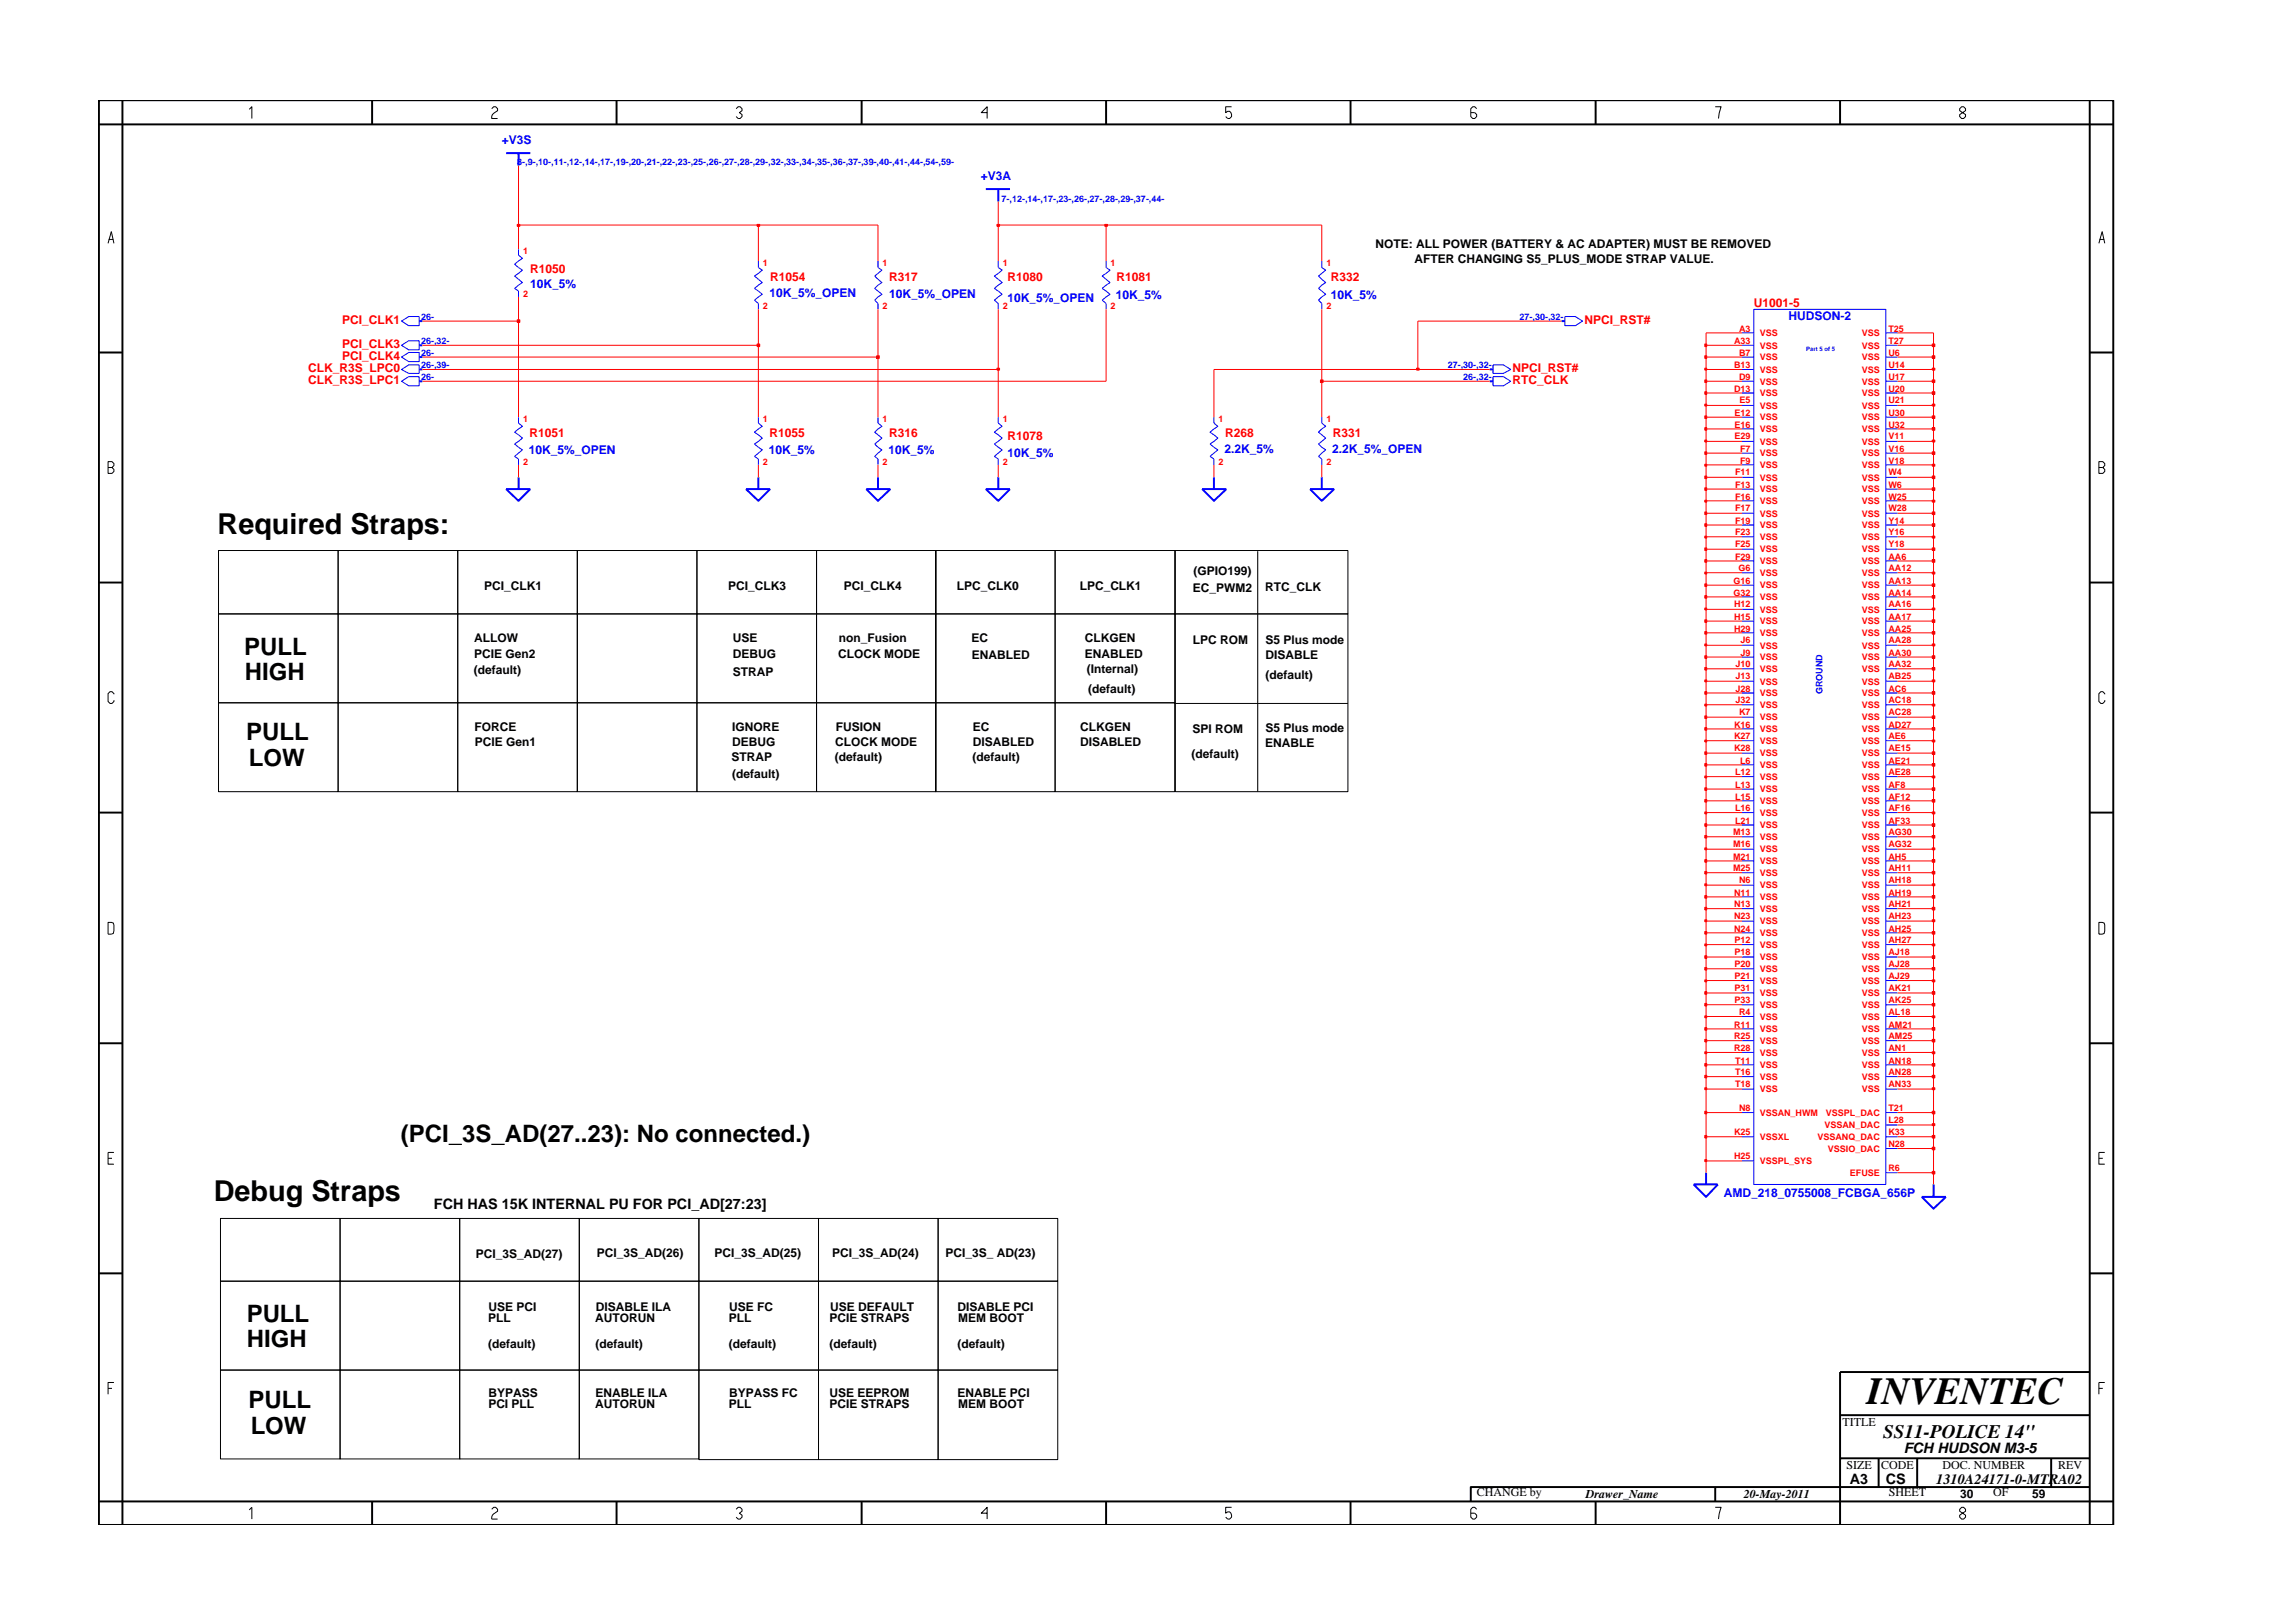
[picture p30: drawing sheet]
<svg xmlns="http://www.w3.org/2000/svg" width="297mm" height="210mm" viewBox="0 0 297 210" stroke-linecap="round" stroke-linejoin="round" font-family="sans-serif">
<defs><g id="words">
<text font-size="5" x="241.8" y="181.9">INVENTEC</text>
<g font-size="3.7">
<text x="28.2" y="69.1">Required Straps:</text>
<text x="27.7" y="155.7">Debug Straps</text>
</g>
<g font-size="3.1">
<text x="31.6" y="84.8">PULL</text>
<text x="31.7" y="88">HIGH</text>
<text x="31.9" y="95.8">PULL</text>
<text x="32.2" y="99.2">LOW</text>
<text x="51.9" y="147.9">(PCI_3S_AD(27..23): No connected.)</text>
<text x="32" y="171.3">PULL</text>
<text x="32" y="174.6">HIGH</text>
<text x="32.2" y="182.3">PULL</text>
<text x="32.5" y="185.7">LOW</text>
</g>
<text font-size="2.5" x="244" y="186.3">SS11-POLICE 14&quot;</text>
<g font-size="1.9">
<text x="56.2" y="156.7">FCH HAS 15K INTERNAL PU FOR PCI_AD[27:23]</text>
<text x="246.6" y="188.2">FCH HUDSON M3-5</text>
<text x="239.6" y="192.2">A3</text>
<text x="244.3" y="192.3">CS</text>
<text x="250.8" y="192.2">1310A24171-0-MTRA02</text>
</g>
<g font-size="1.6" fill="#00f">
<text x="65" y="18.7">+V3S</text>
<text x="127.1" y="23.4">+V3A</text>
<text x="68.7" y="37.3">10K_5%</text>
<text x="99.7" y="38.5">10K_5%_OPEN</text>
<text x="115.2" y="38.6">10K_5%_OPEN</text>
<text x="130.5" y="39.1">10K_5%_OPEN</text>
<text x="144.6" y="38.7">10K_5%</text>
<text x="172.4" y="38.7">10K_5%</text>
<text x="231.7" y="41.4">HUDSON-2</text>
<text x="68.5" y="58.9">10K_5%_OPEN</text>
<text x="99.6" y="58.9">10K_5%</text>
<text x="115.1" y="58.9">10K_5%</text>
<text x="130.5" y="59.2">10K_5%</text>
<text x="158.6" y="58.7">2.2K_5%</text>
<text x="172.6" y="58.7">2.2K_5%_OPEN</text>
<text x="223.3" y="155.1">AMD_218_0755008_FCBGA_656P</text>
</g>
<g font-size="1.6" fill="#f00">
<text x="68.7" y="35.3">R1050</text>
<text x="44.3" y="42">PCI_CLK1</text>
<text x="99.8" y="36.4">R1054</text>
<text x="115.2" y="36.4">R317</text>
<text x="130.5" y="36.4">R1080</text>
<text x="144.6" y="36.4">R1081</text>
<text x="172.4" y="36.4">R332</text>
<text x="205.3" y="42">NPCI_RST#</text>
<text x="227.2" y="39.8">U1001-5</text>
<text x="44.3" y="46.7">PCI_CLK4</text>
<text x="44.3" y="45.1">PCI_CLK3</text>
<text x="39.9" y="48.2">CLK_R3S_LPC0</text>
<text x="39.9" y="49.8">CLK_R3S_LPC1</text>
<text x="195.9" y="48.2">NPCI_RST#</text>
<text x="195.9" y="49.8">RTC_CLK</text>
<text x="68.6" y="56.7">R1051</text>
<text x="99.7" y="56.7">R1055</text>
<text x="115.2" y="56.7">R316</text>
<text x="130.5" y="57">R1078</text>
<text x="158.7" y="56.7">R268</text>
<text x="172.7" y="56.7">R331</text>
</g>
<g font-size="1.6">
<text x="178.2" y="32.1">NOTE: ALL POWER (BATTERY &amp; AC ADAPTER) MUST BE REMOVED</text>
<text x="183.3" y="34">AFTER CHANGING S5_PLUS_MODE STRAP VALUE.</text>
<text x="62.7" y="76.5">PCI_CLK1</text>
<text x="94.3" y="76.5">PCI_CLK3</text>
<text x="109.3" y="76.5">PCI_CLK4</text>
<text x="123.9" y="76.5">LPC_CLK0</text>
<text x="139.9" y="76.5">LPC_CLK1</text>
<text x="154.5" y="76.7">EC_PWM2</text>
<text x="154.6" y="74.5">(GPIO199)</text>
<text x="163.9" y="76.6">RTC_CLK</text>
<text x="61.4" y="83.2">ALLOW</text>
<text x="95" y="83.2">USE</text>
<text x="108.7" y="83.2">non_Fusion</text>
<text x="125.9" y="83.2">EC</text>
<text x="140.5" y="83.2">CLKGEN</text>
<text x="154.5" y="83.5">LPC ROM</text>
<text x="163.9" y="83.4">S5 Plus mode</text>
<text x="61.4" y="87.4">(default)</text>
<text x="61.4" y="85.3">PCIE Gen2</text>
<text x="94.9" y="85.3">DEBUG</text>
<text x="94.9" y="87.5">STRAP</text>
<text x="108.6" y="85.3">CLOCK MODE</text>
<text x="125.9" y="85.3">ENABLED</text>
<text x="140.5" y="85.3">ENABLED</text>
<text x="140.8" y="87.1">(Internal)</text>
<text x="141" y="89.7">(default)</text>
<text x="163.9" y="85.4">DISABLE</text>
<text x="163.9" y="88">(default)</text>
<text x="61.5" y="94.7">FORCE</text>
<text x="94.8" y="94.7">IGNORE</text>
<text x="108.3" y="94.7">FUSION</text>
<text x="126" y="94.7">EC</text>
<text x="139.9" y="94.7">CLKGEN</text>
<text x="154.5" y="95">SPI ROM</text>
<text x="163.9" y="94.8">S5 Plus mode</text>
<text x="61.5" y="96.6">PCIE Gen1</text>
<text x="94.8" y="98.6">STRAP</text>
<text x="94.8" y="100.8">(default)</text>
<text x="94.8" y="96.6">DEBUG</text>
<text x="108.1" y="98.6">(default)</text>
<text x="108.2" y="96.6">CLOCK MODE</text>
<text x="126" y="98.6">(default)</text>
<text x="126" y="96.6">DISABLED</text>
<text x="139.9" y="96.6">DISABLED</text>
<text x="154.4" y="98.2">(default)</text>
<text x="163.9" y="96.8">ENABLE</text>
<text x="61.6" y="163">PCI_3S_AD(27)</text>
<text x="77.3" y="162.9">PCI_3S_AD(26)</text>
<text x="92.5" y="162.9">PCI_3S_AD(25)</text>
<text x="107.8" y="162.9">PCI_3S_AD(24)</text>
<text x="122.5" y="162.9">PCI_3S_ AD(23)</text>
<text x="63.2" y="171.3">PLL</text>
<text x="63.3" y="169.8">USE PCI</text>
<text x="77.1" y="171.3">AUTORUN</text>
<text x="77.2" y="169.8">DISABLE ILA</text>
<text x="94.4" y="171.3">PLL</text>
<text x="94.5" y="169.8">USE FC</text>
<text x="107.5" y="171.3">PCIE STRAPS</text>
<text x="107.5" y="169.8">USE DEFAULT</text>
<text x="124.1" y="169.8">DISABLE PCI</text>
<text x="124.1" y="171.3">MEM BOOT</text>
<text x="63.3" y="174.7">(default)</text>
<text x="77.1" y="174.7">(default)</text>
<text x="94.4" y="174.7">(default)</text>
<text x="107.5" y="174.7">(default)</text>
<text x="124" y="174.7">(default)</text>
<text x="63.3" y="182.4">PCI PLL</text>
<text x="63.3" y="180.9">BYPASS</text>
<text x="77.1" y="182.4">AUTORUN</text>
<text x="77.2" y="180.9">ENABLE ILA</text>
<text x="94.4" y="182.4">PLL</text>
<text x="94.5" y="180.9">BYPASS FC</text>
<text x="107.5" y="180.9">USE EEPROM</text>
<text x="107.5" y="182.4">PCIE STRAPS</text>
<text x="124" y="180.9">ENABLE PCI</text>
<text x="124.1" y="182.4">MEM BOOT</text>
<text x="238.7" y="184.8">TITLE</text>
<text x="239.2" y="190.4">SIZE</text>
<text x="243.7" y="190.4">CODE</text>
<text x="251.6" y="190.4">DOC. NUMBER</text>
<text x="266.6" y="190.4">REV</text>
<text x="191.3" y="193.8">CHANGE by</text>
<text x="205.4" y="194.1">Drawer_Name</text>
<text x="225.9" y="194.1">20-May-2011</text>
<text x="244.7" y="193.8">SHEET</text>
<text x="253.9" y="194.1">30</text>
<text x="258.2" y="193.8">OF</text>
<text x="263.3" y="194.1">59</text>
</g>
<g font-size="1.2" fill="#00f">
<text x="67" y="21.4">8-,9-,10-,11-,12-,14-,17-,19-,20-,21-,22-,23-,25-,26-,27-,28-,29-,32-,33-,34-,35-,36-,37-,39-,40-,41-,44-,54-,59-</text>
<text x="129.7" y="26.2">7-,12-,14-,17-,23-,26-,27-,28-,29-,37-,44-</text>
<text x="54.6" y="41.4">26-</text>
<text x="196.9" y="41.4">27-,30-,32-</text>
<text x="54.6" y="44.6">26-,32-</text>
<text x="54.6" y="46.1">26-</text>
<text x="54.6" y="47.6">26-,39-</text>
<text x="187.5" y="47.6">27-,30-,32-</text>
<text x="54.6" y="49.2">26-</text>
<text x="189.5" y="49.2">26-,32-</text>
<text x="236.1" y="89.9" transform="rotate(-90 236.1 89.9)">GROUND</text>
</g>
<g font-size="1.2" fill="#f00">
<text x="67.8" y="33">1</text>
<text x="98.8" y="34.5">1</text>
<text x="114.3" y="34.5">1</text>
<text x="129.9" y="34.5">1</text>
<text x="143.9" y="34.5">1</text>
<text x="171.8" y="34.5">1</text>
<text x="67.8" y="38.5">2</text>
<text x="98.8" y="40.1">2</text>
<text x="114.3" y="40.1">2</text>
<text x="129.9" y="40.1">2</text>
<text x="143.9" y="40.1">2</text>
<text x="171.8" y="40.1">2</text>
<text x="224.6" y="44.6">A33</text>
<text x="224.6" y="47.6">B13</text>
<text x="225.3" y="43">A3</text>
<text x="225.3" y="46.1">B7</text>
<text x="228" y="43.5">VSS</text>
<text x="228" y="45.2">VSS</text>
<text x="228" y="46.7">VSS</text>
<text x="241.2" y="46.7">VSS</text>
<text x="241.2" y="43.5">VSS</text>
<text x="241.2" y="45.2">VSS</text>
<text x="244.6" y="46.1">U6</text>
<text x="244.6" y="43">T25</text>
<text x="244.6" y="44.6">T27</text>
<text x="244.6" y="47.6">U14</text>
<text x="224.6" y="50.7">D13</text>
<text x="224.7" y="53.9">E12</text>
<text x="225.3" y="49.2">D9</text>
<text x="225.3" y="52.3">E5</text>
<text x="228" y="51.3">VSS</text>
<text x="228" y="49.8">VSS</text>
<text x="228" y="52.9">VSS</text>
<text x="228" y="48.3">VSS</text>
<text x="241.2" y="49.8">VSS</text>
<text x="241.2" y="51.3">VSS</text>
<text x="241.2" y="52.9">VSS</text>
<text x="241.2" y="48.3">VSS</text>
<text x="244.6" y="50.7">U20</text>
<text x="244.6" y="52.3">U21</text>
<text x="244.6" y="53.9">U30</text>
<text x="244.6" y="49.2">U17</text>
<text x="67.8" y="54.7">1</text>
<text x="98.8" y="54.7">1</text>
<text x="114.3" y="54.7">1</text>
<text x="129.9" y="54.7">1</text>
<text x="157.8" y="54.7">1</text>
<text x="171.8" y="54.7">1</text>
<text x="224.7" y="55.4">E16</text>
<text x="224.7" y="56.9">E29</text>
<text x="225.4" y="58.5">F7</text>
<text x="228" y="59.1">VSS</text>
<text x="228" y="54.5">VSS</text>
<text x="228" y="56">VSS</text>
<text x="228" y="57.6">VSS</text>
<text x="241.2" y="54.5">VSS</text>
<text x="241.2" y="56">VSS</text>
<text x="241.2" y="57.6">VSS</text>
<text x="241.2" y="59.1">VSS</text>
<text x="244.6" y="55.4">U32</text>
<text x="244.6" y="56.9">V11</text>
<text x="244.6" y="58.5">V16</text>
<text x="67.8" y="60.2">2</text>
<text x="98.8" y="60.2">2</text>
<text x="114.3" y="60.2">2</text>
<text x="129.9" y="60.2">2</text>
<text x="157.8" y="60.2">2</text>
<text x="171.8" y="60.2">2</text>
<text x="224.8" y="61.6">F11</text>
<text x="224.8" y="63.2">F13</text>
<text x="224.8" y="64.7">F16</text>
<text x="225.4" y="60.1">F9</text>
<text x="228" y="62.3">VSS</text>
<text x="228" y="63.8">VSS</text>
<text x="228" y="60.7">VSS</text>
<text x="228" y="65.3">VSS</text>
<text x="241.2" y="63.8">VSS</text>
<text x="241.2" y="65.3">VSS</text>
<text x="241.2" y="62.3">VSS</text>
<text x="241.2" y="60.7">VSS</text>
<text x="244.6" y="63.2">W6</text>
<text x="244.6" y="64.7">W25</text>
<text x="244.6" y="61.6">W4</text>
<text x="244.6" y="60.1">V18</text>
<text x="224.8" y="66.2">F17</text>
<text x="224.8" y="67.8">F19</text>
<text x="224.8" y="69.4">F23</text>
<text x="224.8" y="70.9">F25</text>
<text x="228" y="66.9">VSS</text>
<text x="228" y="68.4">VSS</text>
<text x="228" y="70">VSS</text>
<text x="228" y="71.6">VSS</text>
<text x="241.2" y="68.4">VSS</text>
<text x="241.2" y="70">VSS</text>
<text x="241.2" y="71.6">VSS</text>
<text x="241.2" y="66.9">VSS</text>
<text x="244.6" y="67.8">Y14</text>
<text x="244.6" y="69.4">Y16</text>
<text x="244.6" y="70.9">Y18</text>
<text x="244.6" y="66.2">W28</text>
<text x="224.6" y="75.6">G16</text>
<text x="224.6" y="77.2">G32</text>
<text x="224.8" y="72.5">F29</text>
<text x="225.2" y="74">G6</text>
<text x="228" y="76.2">VSS</text>
<text x="228" y="77.8">VSS</text>
<text x="228" y="74.6">VSS</text>
<text x="228" y="73.1">VSS</text>
<text x="241.2" y="73.1">VSS</text>
<text x="241.2" y="74.6">VSS</text>
<text x="241.2" y="76.2">VSS</text>
<text x="241.2" y="77.8">VSS</text>
<text x="244.6" y="72.5">AA6</text>
<text x="244.6" y="74">AA12</text>
<text x="244.6" y="75.6">AA13</text>
<text x="244.6" y="77.2">AA14</text>
<text x="224.6" y="78.7">H12</text>
<text x="224.6" y="80.3">H15</text>
<text x="224.6" y="81.8">H29</text>
<text x="225.5" y="83.3">J6</text>
<text x="228" y="79.4">VSS</text>
<text x="228" y="80.9">VSS</text>
<text x="228" y="82.4">VSS</text>
<text x="241.2" y="79.4">VSS</text>
<text x="241.2" y="80.9">VSS</text>
<text x="241.2" y="82.4">VSS</text>
<text x="244.6" y="78.7">AA16</text>
<text x="244.6" y="80.3">AA17</text>
<text x="244.6" y="81.8">AA25</text>
<text x="244.6" y="83.3">AA28</text>
<text x="224.8" y="89.6">J28</text>
<text x="224.8" y="86.5">J10</text>
<text x="224.8" y="88">J13</text>
<text x="225.5" y="84.9">J9</text>
<text x="228" y="84">VSS</text>
<text x="228" y="85.5">VSS</text>
<text x="228" y="87.1">VSS</text>
<text x="228" y="88.7">VSS</text>
<text x="241.2" y="85.5">VSS</text>
<text x="241.2" y="87.1">VSS</text>
<text x="241.2" y="88.7">VSS</text>
<text x="241.2" y="84">VSS</text>
<text x="244.6" y="84.9">AA30</text>
<text x="244.6" y="86.5">AA32</text>
<text x="244.6" y="88">AB25</text>
<text x="244.6" y="89.6">AC6</text>
<text x="224.6" y="94.3">K16</text>
<text x="224.6" y="95.8">K27</text>
<text x="224.8" y="91.1">J32</text>
<text x="225.3" y="92.7">K7</text>
<text x="228" y="90.2">VSS</text>
<text x="228" y="91.7">VSS</text>
<text x="228" y="94.9">VSS</text>
<text x="228" y="93.3">VSS</text>
<text x="241.2" y="91.7">VSS</text>
<text x="241.2" y="93.3">VSS</text>
<text x="241.2" y="90.2">VSS</text>
<text x="241.2" y="94.9">VSS</text>
<text x="244.6" y="95.8">AE6</text>
<text x="244.6" y="91.1">AC18</text>
<text x="244.6" y="92.7">AC28</text>
<text x="244.6" y="94.3">AD27</text>
<text x="224.6" y="97.3">K28</text>
<text x="224.8" y="100.4">L12</text>
<text x="225.4" y="98.9">L6</text>
<text x="228" y="101">VSS</text>
<text x="228" y="99.5">VSS</text>
<text x="228" y="96.4">VSS</text>
<text x="228" y="98">VSS</text>
<text x="241.2" y="98">VSS</text>
<text x="241.2" y="99.5">VSS</text>
<text x="241.2" y="101">VSS</text>
<text x="241.2" y="96.4">VSS</text>
<text x="244.6" y="97.3">AE15</text>
<text x="244.6" y="98.9">AE21</text>
<text x="244.6" y="100.4">AE28</text>
<text x="224.8" y="102.1">L13</text>
<text x="224.8" y="103.6">L15</text>
<text x="224.8" y="105.1">L16</text>
<text x="224.8" y="106.7">L21</text>
<text x="228" y="102.6">VSS</text>
<text x="228" y="104.2">VSS</text>
<text x="228" y="105.7">VSS</text>
<text x="228" y="107.3">VSS</text>
<text x="241.2" y="104.2">VSS</text>
<text x="241.2" y="105.7">VSS</text>
<text x="241.2" y="107.3">VSS</text>
<text x="241.2" y="102.6">VSS</text>
<text x="244.6" y="103.6">AF12</text>
<text x="244.6" y="105.1">AF16</text>
<text x="244.6" y="106.7">AF33</text>
<text x="244.6" y="102.1">AF8</text>
<text x="224.5" y="111.4">M21</text>
<text x="224.5" y="112.9">M25</text>
<text x="224.5" y="108.2">M13</text>
<text x="224.5" y="109.8">M16</text>
<text x="228" y="110.4">VSS</text>
<text x="228" y="112">VSS</text>
<text x="228" y="113.5">VSS</text>
<text x="228" y="108.8">VSS</text>
<text x="241.2" y="112">VSS</text>
<text x="241.2" y="108.8">VSS</text>
<text x="241.2" y="110.4">VSS</text>
<text x="241.2" y="113.5">VSS</text>
<text x="244.6" y="111.4">AH5</text>
<text x="244.6" y="108.2">AG30</text>
<text x="244.6" y="109.8">AG32</text>
<text x="244.6" y="112.9">AH11</text>
<text x="224.6" y="116">N11</text>
<text x="224.6" y="117.5">N13</text>
<text x="224.6" y="119.1">N23</text>
<text x="225.3" y="114.4">N6</text>
<text x="228" y="116.6">VSS</text>
<text x="228" y="118.1">VSS</text>
<text x="228" y="119.7">VSS</text>
<text x="228" y="115.1">VSS</text>
<text x="241.2" y="115.1">VSS</text>
<text x="241.2" y="116.6">VSS</text>
<text x="241.2" y="118.1">VSS</text>
<text x="241.2" y="119.7">VSS</text>
<text x="244.6" y="114.4">AH18</text>
<text x="244.6" y="116">AH19</text>
<text x="244.6" y="117.5">AH21</text>
<text x="244.6" y="119.1">AH23</text>
<text x="224.6" y="120.7">N24</text>
<text x="224.7" y="123.7">P18</text>
<text x="224.7" y="125.3">P20</text>
<text x="224.7" y="122.2">P12</text>
<text x="228" y="121.3">VSS</text>
<text x="228" y="122.8">VSS</text>
<text x="228" y="124.4">VSS</text>
<text x="228" y="125.9">VSS</text>
<text x="241.2" y="124.4">VSS</text>
<text x="241.2" y="125.9">VSS</text>
<text x="241.2" y="121.3">VSS</text>
<text x="241.2" y="122.8">VSS</text>
<text x="244.6" y="123.7">AJ18</text>
<text x="244.6" y="125.3">AJ28</text>
<text x="244.6" y="120.7">AH25</text>
<text x="244.6" y="122.2">AH27</text>
<text x="224.7" y="126.9">P21</text>
<text x="224.7" y="128.4">P31</text>
<text x="224.7" y="130">P33</text>
<text x="225.3" y="131.5">R4</text>
<text x="228" y="127.5">VSS</text>
<text x="228" y="129.1">VSS</text>
<text x="228" y="130.6">VSS</text>
<text x="241.2" y="127.5">VSS</text>
<text x="241.2" y="129.1">VSS</text>
<text x="241.2" y="130.6">VSS</text>
<text x="244.6" y="126.9">AJ29</text>
<text x="244.6" y="128.4">AK21</text>
<text x="244.6" y="130">AK25</text>
<text x="244.6" y="131.5">AL18</text>
<text x="224.6" y="133.1">R11</text>
<text x="224.6" y="134.6">R25</text>
<text x="224.6" y="136.2">R28</text>
<text x="224.8" y="137.8">T11</text>
<text x="228" y="136.8">VSS</text>
<text x="228" y="132.1">VSS</text>
<text x="228" y="133.7">VSS</text>
<text x="228" y="135.2">VSS</text>
<text x="241.2" y="132.1">VSS</text>
<text x="241.2" y="133.7">VSS</text>
<text x="241.2" y="135.2">VSS</text>
<text x="241.2" y="136.8">VSS</text>
<text x="244.6" y="133.1">AM21</text>
<text x="244.6" y="134.6">AM25</text>
<text x="244.6" y="136.2">AN1</text>
<text x="244.6" y="137.8">AN18</text>
<text x="224.8" y="139.3">T16</text>
<text x="224.8" y="140.8">T18</text>
<text x="225.3" y="144">N8</text>
<text x="228" y="138.4">VSS</text>
<text x="228" y="139.9">VSS</text>
<text x="228" y="141.5">VSS</text>
<text x="241.2" y="138.4">VSS</text>
<text x="241.2" y="139.9">VSS</text>
<text x="241.2" y="141.5">VSS</text>
<text x="244.6" y="144">T21</text>
<text x="244.6" y="139.3">AN28</text>
<text x="244.6" y="140.8">AN33</text>
<text x="224.6" y="147.1">K25</text>
<text x="228" y="147.7">VSSXL</text>
<text x="228" y="144.6">VSSAN_HWM</text>
<text x="235.4" y="147.7">VSSANQ_DAC</text>
<text x="236.3" y="146.2">VSSAN_DAC</text>
<text x="236.5" y="144.6">VSSPL_DAC</text>
<text x="236.8" y="149.2">VSSIO_DAC</text>
<text x="244.6" y="148.6">N28</text>
<text x="244.6" y="147.1">K33</text>
<text x="244.6" y="145.5">L28</text>
<text x="224.6" y="150.1">H25</text>
<text x="228" y="150.8">VSSPL_SYS</text>
<text x="239.6" y="152.3">EFUSE</text>
<text x="244.6" y="151.8">R6</text>
</g>
<text font-size=".8" fill="#00f" x="234" y="45.5">Part 5 of 5</text>
</g></defs>
<g fill="none" stroke="#00f" stroke-width=".25">
<path d="M65.6 19.8h3.1M67.2 19.8v1.6M127.7 24.5h3.1M129.3 24.5v1.6M54.3 46.3h.4M54.3 41.6h.4M54.3 49.4h.4M54.3 47.9h.4M54.3 44.7h.4M193 49.4h.4M193 47.9h.4M202.3 41.6h.4"/>
<path d="M65.6 63.4h3.1l-1.5 1.5zM67.2 61.8v1.6M96.6 63.4h3.2l-1.6 1.5zM98.2 61.8v1.6M112.2 63.4h3.1l-1.6 1.5zM113.7 61.8v1.6M127.7 63.4h3.1l-1.5 1.5zM129.3 61.8v1.6M155.7 63.4h3.2l-1.6 1.5zM157.3 61.8v1.6M169.7 63.4h3.1l-1.6 1.5zM171.2 61.8v1.6"/>
<path d="M219.4 153.4h3.1l-1.5 1.7zM221 151.9v1.5M248.9 155.1h3.2l-1.6 1.5zM250.5 153.4v1.7"/>
</g>
<g fill="none" stroke="#00f" stroke-width=".13">
<path d="M67.2 32.3v.7l.5 .5-1 .7 1 .8-1 .8 1 .8-1 .8 .5 .3v.8M98.2 33.8v.9l.5 .3-1 .8 1 .8-1 .8 1 .7-1 .8 .5 .4v.8M113.7 33.8v.9l.5 .3-.9 .8 .9 .8-.9 .8 .9 .7-.9 .8 .4 .4v.8M129.3 33.8v.9l.5 .3-1 .8 1 .8-1 .8 1 .7-1 .8 .5 .4v.8M143.3 33.8v.9l.5 .3-1 .8 1 .8-1 .8 1 .7-1 .8 .5 .4v.8M171.2 33.8v.9l.5 .3-.9 .8 .9 .8-.9 .8 .9 .7-.9 .8 .4 .4v.8M52 46.3l.9-.6h1.4v1.1h-1.4zM52 47.9l.9-.6h1.4v1.1h-1.4zM52 49.4l.9-.6h1.4v1.2h-1.4zM52 41.6l.9-.6h1.4v1.2h-1.4zM52 44.7l.9-.6h1.4v1.2h-1.4zM67.2 54v.8l.5 .4-1 .8 1 .8-1 .7 1 .8-1 .8 .5 .4v.7"/>
<path d="M98.2 54v.8l.5 .4-1 .8 1 .8-1 .7 1 .8-1 .8 .5 .4v.7M113.7 54v.8l.5 .4-.9 .8 .9 .8-.9 .7 .9 .8-.9 .8 .4 .4v.7M129.3 54v.8l.5 .4-1 .8 1 .8-1 .7 1 .8-1 .8 .5 .4v.7M157.3 54v.8l.5 .4-1.1 .8 1.1 .8-1.1 .7 1.1 .8-1.1 .8 .6 .4v.7M171.2 54v.8l.5 .4-.9 .8 .9 .8-.9 .7 .9 .8-.9 .8 .4 .4v.7M193.4 48.8h1.4l.9 .6-.9 .6h-1.4zM193.4 47.3h1.4l.9 .6-.9 .5h-1.4zM202.7 41h1.4l.9 .6-.9 .6h-1.4zM225.7 43.1h1.5M225.7 44.7h1.5M225.7 46.3h1.5M225.7 47.9h1.5"/>
<path d="M225.7 49.4h1.5M225.7 50.9h1.5M225.7 52.5h1.5M225.7 54h1.5M225.7 55.6h1.5M225.7 57.2h1.5M225.7 58.7h1.5M227.2 40.1h17.1v113.3h-17.1zM244.3 43.1h1.5M244.3 44.7h1.5M244.3 46.3h1.5M244.3 47.9h1.5"/>
<path d="M244.3 49.4h1.5M244.3 50.9h1.5M244.3 52.5h1.5M244.3 54h1.5M244.3 55.6h1.5M244.3 57.2h1.5M244.3 58.7h1.5M225.7 60.2h1.5M225.7 61.8h1.5M225.7 63.4h1.5M225.7 64.9h1.5M225.7 66.5h1.5"/>
<path d="M225.7 68h1.5M225.7 69.5h1.5M225.7 71.1h1.5M225.7 72.7h1.5M225.7 74.2h1.5M225.7 75.8h1.5M225.7 77.3h1.5M225.7 78.9h1.5M244.3 60.2h1.5M244.3 61.8h1.5M244.3 63.4h1.5M244.3 64.9h1.5"/>
<path d="M244.3 66.5h1.5M244.3 68h1.5M244.3 69.5h1.5M244.3 71.1h1.5M244.3 72.7h1.5M244.3 74.2h1.5M244.3 75.8h1.5M244.3 77.3h1.5M244.3 78.9h1.5M225.7 80.5h1.5M225.7 82h1.5M225.7 83.6h1.5"/>
<path d="M225.7 85.1h1.5M225.7 86.6h1.5M225.7 88.3h1.5M225.7 89.8h1.5M225.7 91.3h1.5M225.7 92.9h1.5M225.7 94.4h1.5M225.7 96h1.5M225.7 97.6h1.5M225.7 99.1h1.5M244.3 80.5h1.5M244.3 82h1.5"/>
<path d="M244.3 83.6h1.5M244.3 85.1h1.5M244.3 86.6h1.5M244.3 88.3h1.5M244.3 89.8h1.5M244.3 91.3h1.5M244.3 92.9h1.5M244.3 94.4h1.5M244.3 96h1.5M244.3 97.6h1.5M244.3 99.1h1.5M225.7 100.6h1.5"/>
<path d="M225.7 102.2h1.5M225.7 103.7h1.5M225.7 105.3h1.5M225.7 106.9h1.5M225.7 108.4h1.5M225.7 110h1.5M225.7 111.5h1.5M225.7 113.1h1.5M225.7 114.7h1.5M225.7 116.2h1.5M225.7 117.7h1.5M225.7 119.3h1.5"/>
<path d="M244.3 100.6h1.5M244.3 102.2h1.5M244.3 103.7h1.5M244.3 105.3h1.5M244.3 106.9h1.5M244.3 108.4h1.5M244.3 110h1.5M244.3 111.5h1.5M244.3 113.1h1.5M244.3 114.7h1.5M244.3 116.2h1.5M244.3 117.7h1.5"/>
<path d="M244.3 119.3h1.5M225.7 120.8h1.5M225.7 122.4h1.5M225.7 124h1.5M225.7 125.5h1.5M225.7 127h1.5M225.7 128.6h1.5M225.7 130.2h1.5M225.7 131.7h1.5M225.7 133.3h1.5M225.7 134.8h1.5M225.7 136.3h1.5"/>
<path d="M225.7 138h1.5M225.7 139.5h1.5M244.3 120.8h1.5M244.3 122.4h1.5M244.3 124h1.5M244.3 125.5h1.5M244.3 127h1.5M244.3 128.6h1.5M244.3 130.2h1.5M244.3 131.7h1.5M244.3 133.3h1.5M244.3 134.8h1.5"/>
<path d="M244.3 136.3h1.5M244.3 138h1.5M244.3 139.5h1.5M225.7 144.1h1.5M225.7 147.3h1.5M225.7 150.4h1.5M225.7 141.1h1.5M244.3 144.1h1.5M244.3 147.3h1.5M244.3 141.1h1.5M244.3 145.7h1.5M244.3 148.8h1.5"/>
<path d="M244.3 151.9h1.5"/>
</g>
<path d="M221 150.4v1.5M245.8 151.9h4.7v1.5" fill="none" stroke="#f00" stroke-width=".13"/>
<path d="M250.3 151.8h.3v.3h-.3z" fill-rule="evenodd" fill="#8e2323"/>
<path d="M250.3 151.8h.3v.3h-.3zM250.5 148.8v3.1" fill="none" stroke="#f00" stroke-width=".13"/>
<path d="M220.8 150.2h.3v.3h-.3z" fill-rule="evenodd" fill="#8e2323"/>
<path d="M220.8 150.2h.3v.3h-.3zM221 147.3v3.1h4.7M245.8 148.8h4.7" fill="none" stroke="#f00" stroke-width=".13"/>
<path d="M250.3 148.6h.3v.4h-.3z" fill-rule="evenodd" fill="#8e2323"/>
<path d="M250.3 148.6h.3v.4h-.3zM250.5 147.3v1.5" fill="none" stroke="#f00" stroke-width=".13"/>
<path d="M220.8 147.1h.3v.3h-.3z" fill-rule="evenodd" fill="#8e2323"/>
<path d="M220.8 147.1h.3v.3h-.3zM221 144.1v3.2h4.7M245.8 147.3h4.7" fill="none" stroke="#f00" stroke-width=".13"/>
<path d="M250.3 147.1h.3v.3h-.3z" fill-rule="evenodd" fill="#8e2323"/>
<path d="M245.8 145.7h4.7v1.6M250.3 147.1h.3v.3h-.3z" fill="none" stroke="#f00" stroke-width=".13"/>
<path d="M250.3 145.6h.3v.2h-.3z" fill-rule="evenodd" fill="#8e2323"/>
<path d="M250.3 145.6h.3v.2h-.3zM250.5 144.1v1.6" fill="none" stroke="#f00" stroke-width=".13"/>
<path d="M220.8 144h.3v.3h-.3z" fill-rule="evenodd" fill="#8e2323"/>
<path d="M220.8 144h.3v.3h-.3zM221 141.1v3h4.7M245.8 144.1h4.7" fill="none" stroke="#f00" stroke-width=".13"/>
<path d="M250.3 144h.3v.3h-.3z" fill-rule="evenodd" fill="#8e2323"/>
<path d="M250.3 144h.3v.3h-.3zM250.5 141.1v3" fill="none" stroke="#f00" stroke-width=".13"/>
<path d="M220.8 140.9h.3v.3h-.3z" fill-rule="evenodd" fill="#8e2323"/>
<path d="M221 139.5v1.6h4.7M220.8 140.9h.3v.3h-.3zM245.8 141.1h4.7" fill="none" stroke="#f00" stroke-width=".13"/>
<path d="M250.3 140.9h.3v.3h-.3z" fill-rule="evenodd" fill="#8e2323"/>
<path d="M250.5 139.5v1.6M250.3 140.9h.3v.3h-.3z" fill="none" stroke="#f00" stroke-width=".13"/>
<path d="M220.8 139.3h.3v.3h-.3z" fill-rule="evenodd" fill="#8e2323"/>
<path d="M220.8 139.3h.3v.3h-.3zM221 138v1.5h4.7M245.8 139.5h4.7" fill="none" stroke="#f00" stroke-width=".13"/>
<path d="M250.3 139.3h.3v.3h-.3z" fill-rule="evenodd" fill="#8e2323"/>
<path d="M250.3 139.3h.3v.3h-.3zM250.5 138v1.5" fill="none" stroke="#f00" stroke-width=".13"/>
<path d="M220.8 137.8h.3v.3h-.3z" fill-rule="evenodd" fill="#8e2323"/>
<path d="M220.8 137.8h.3v.3h-.3zM221 136.3v1.7h4.7M245.8 138h4.7" fill="none" stroke="#f00" stroke-width=".13"/>
<path d="M250.3 137.8h.3v.3h-.3z" fill-rule="evenodd" fill="#8e2323"/>
<path d="M250.3 137.8h.3v.3h-.3zM250.5 136.3v1.7" fill="none" stroke="#f00" stroke-width=".13"/>
<path d="M220.8 136.3h.3v.2h-.3z" fill-rule="evenodd" fill="#8e2323"/>
<path d="M220.8 136.3h.3v.2h-.3zM221 134.8v1.5h4.7M245.8 136.3h4.7" fill="none" stroke="#f00" stroke-width=".13"/>
<path d="M250.3 136.3h.3v.2h-.3z" fill-rule="evenodd" fill="#8e2323"/>
<path d="M250.3 136.3h.3v.2h-.3zM250.5 134.8v1.5" fill="none" stroke="#f00" stroke-width=".13"/>
<path d="M220.8 134.6h.3v.4h-.3z" fill-rule="evenodd" fill="#8e2323"/>
<path d="M220.8 134.6h.3v.4h-.3zM221 133.3v1.5h4.7M245.8 134.8h4.7" fill="none" stroke="#f00" stroke-width=".13"/>
<path d="M250.3 134.6h.3v.4h-.3z" fill-rule="evenodd" fill="#8e2323"/>
<path d="M250.3 134.6h.3v.4h-.3zM250.5 133.3v1.5" fill="none" stroke="#f00" stroke-width=".13"/>
<path d="M220.8 133.1h.3v.4h-.3z" fill-rule="evenodd" fill="#8e2323"/>
<path d="M220.8 133.1h.3v.4h-.3zM221 131.7v1.6h4.7M245.8 133.3h4.7" fill="none" stroke="#f00" stroke-width=".13"/>
<path d="M250.3 133.1h.3v.4h-.3z" fill-rule="evenodd" fill="#8e2323"/>
<path d="M250.3 133.1h.3v.4h-.3zM250.5 131.7v1.6" fill="none" stroke="#f00" stroke-width=".13"/>
<path d="M220.8 131.6h.3v.3h-.3z" fill-rule="evenodd" fill="#8e2323"/>
<path d="M220.8 131.6h.3v.3h-.3zM221 130.2v1.5h4.7M245.8 131.7h4.7" fill="none" stroke="#f00" stroke-width=".13"/>
<path d="M250.3 131.6h.3v.3h-.3z" fill-rule="evenodd" fill="#8e2323"/>
<path d="M250.3 131.6h.3v.3h-.3zM250.5 130.2v1.5" fill="none" stroke="#f00" stroke-width=".13"/>
<path d="M220.8 130h.3v.3h-.3z" fill-rule="evenodd" fill="#8e2323"/>
<path d="M220.8 130h.3v.3h-.3zM221 128.6v1.6h4.7M245.8 130.2h4.7" fill="none" stroke="#f00" stroke-width=".13"/>
<path d="M250.3 130h.3v.3h-.3z" fill-rule="evenodd" fill="#8e2323"/>
<path d="M250.3 130h.3v.3h-.3zM250.5 128.6v1.6" fill="none" stroke="#f00" stroke-width=".13"/>
<path d="M220.8 128.5h.3v.3h-.3z" fill-rule="evenodd" fill="#8e2323"/>
<path d="M220.8 128.5h.3v.3h-.3zM221 127v1.6h4.7M245.8 128.6h4.7" fill="none" stroke="#f00" stroke-width=".13"/>
<path d="M250.3 128.5h.3v.3h-.3z" fill-rule="evenodd" fill="#8e2323"/>
<path d="M250.3 128.5h.3v.3h-.3zM250.5 127v1.6" fill="none" stroke="#f00" stroke-width=".13"/>
<path d="M220.8 126.9h.3v.3h-.3z" fill-rule="evenodd" fill="#8e2323"/>
<path d="M220.8 126.9h.3v.3h-.3zM221 125.5v1.5h4.7M245.8 127h4.7" fill="none" stroke="#f00" stroke-width=".13"/>
<path d="M250.3 126.9h.3v.3h-.3z" fill-rule="evenodd" fill="#8e2323"/>
<path d="M250.3 126.9h.3v.3h-.3zM250.5 125.5v1.5" fill="none" stroke="#f00" stroke-width=".13"/>
<path d="M220.8 125.3h.3v.4h-.3z" fill-rule="evenodd" fill="#8e2323"/>
<path d="M220.8 125.3h.3v.4h-.3zM221 124v1.5h4.7M245.8 125.5h4.7" fill="none" stroke="#f00" stroke-width=".13"/>
<path d="M250.3 125.3h.3v.4h-.3z" fill-rule="evenodd" fill="#8e2323"/>
<path d="M250.3 125.3h.3v.4h-.3zM250.5 124v1.5" fill="none" stroke="#f00" stroke-width=".13"/>
<path d="M220.8 123.8h.3v.3h-.3z" fill-rule="evenodd" fill="#8e2323"/>
<path d="M220.8 123.8h.3v.3h-.3zM221 122.4v1.6h4.7M245.8 124h4.7" fill="none" stroke="#f00" stroke-width=".13"/>
<path d="M250.3 123.8h.3v.3h-.3z" fill-rule="evenodd" fill="#8e2323"/>
<path d="M250.3 123.8h.3v.3h-.3zM250.5 122.4v1.6" fill="none" stroke="#f00" stroke-width=".13"/>
<path d="M220.8 122.3h.3v.2h-.3z" fill-rule="evenodd" fill="#8e2323"/>
<path d="M220.8 122.3h.3v.2h-.3zM221 120.8v1.6h4.7M245.8 122.4h4.7" fill="none" stroke="#f00" stroke-width=".13"/>
<path d="M250.3 122.3h.3v.2h-.3z" fill-rule="evenodd" fill="#8e2323"/>
<path d="M250.3 122.3h.3v.2h-.3zM250.5 120.8v1.6" fill="none" stroke="#f00" stroke-width=".13"/>
<path d="M220.8 120.7h.3v.3h-.3z" fill-rule="evenodd" fill="#8e2323"/>
<path d="M221 119.3v1.5h4.7M220.8 120.7h.3v.3h-.3zM245.8 120.8h4.7" fill="none" stroke="#f00" stroke-width=".13"/>
<path d="M250.3 120.7h.3v.3h-.3z" fill-rule="evenodd" fill="#8e2323"/>
<path d="M250.5 119.3v1.5M250.3 120.7h.3v.3h-.3z" fill="none" stroke="#f00" stroke-width=".13"/>
<path d="M220.8 119.2h.3v.2h-.3z" fill-rule="evenodd" fill="#8e2323"/>
<path d="M220.8 119.2h.3v.2h-.3zM221 117.7v1.6h4.7M245.8 119.3h4.7" fill="none" stroke="#f00" stroke-width=".13"/>
<path d="M250.3 119.2h.3v.2h-.3z" fill-rule="evenodd" fill="#8e2323"/>
<path d="M250.3 119.2h.3v.2h-.3zM250.5 117.7v1.6" fill="none" stroke="#f00" stroke-width=".13"/>
<path d="M220.8 117.5h.3v.4h-.3z" fill-rule="evenodd" fill="#8e2323"/>
<path d="M220.8 117.5h.3v.4h-.3zM221 116.2v1.5h4.7M245.8 117.7h4.7" fill="none" stroke="#f00" stroke-width=".13"/>
<path d="M250.3 117.5h.3v.4h-.3z" fill-rule="evenodd" fill="#8e2323"/>
<path d="M250.3 117.5h.3v.4h-.3zM250.5 116.2v1.5" fill="none" stroke="#f00" stroke-width=".13"/>
<path d="M220.8 116h.3v.4h-.3z" fill-rule="evenodd" fill="#8e2323"/>
<path d="M220.8 116h.3v.4h-.3zM221 114.7v1.5h4.7M245.8 116.2h4.7" fill="none" stroke="#f00" stroke-width=".13"/>
<path d="M250.3 116h.3v.4h-.3z" fill-rule="evenodd" fill="#8e2323"/>
<path d="M250.3 116h.3v.4h-.3zM250.5 114.7v1.5" fill="none" stroke="#f00" stroke-width=".13"/>
<path d="M220.8 114.5h.3v.3h-.3z" fill-rule="evenodd" fill="#8e2323"/>
<path d="M220.8 114.5h.3v.3h-.3zM221 113.1v1.6h4.7M245.8 114.7h4.7" fill="none" stroke="#f00" stroke-width=".13"/>
<path d="M250.3 114.5h.3v.3h-.3z" fill-rule="evenodd" fill="#8e2323"/>
<path d="M250.3 114.5h.3v.3h-.3zM250.5 113.1v1.6" fill="none" stroke="#f00" stroke-width=".13"/>
<path d="M220.8 112.9h.3v.3h-.3z" fill-rule="evenodd" fill="#8e2323"/>
<path d="M220.8 112.9h.3v.3h-.3zM221 111.5v1.6h4.7M245.8 113.1h4.7" fill="none" stroke="#f00" stroke-width=".13"/>
<path d="M250.3 112.9h.3v.3h-.3z" fill-rule="evenodd" fill="#8e2323"/>
<path d="M250.3 112.9h.3v.3h-.3zM250.5 111.5v1.6" fill="none" stroke="#f00" stroke-width=".13"/>
<path d="M220.8 111.4h.3v.3h-.3z" fill-rule="evenodd" fill="#8e2323"/>
<path d="M220.8 111.4h.3v.3h-.3zM221 110v1.5h4.7M245.8 111.5h4.7" fill="none" stroke="#f00" stroke-width=".13"/>
<path d="M250.3 111.4h.3v.3h-.3z" fill-rule="evenodd" fill="#8e2323"/>
<path d="M250.3 111.4h.3v.3h-.3zM250.5 110v1.5" fill="none" stroke="#f00" stroke-width=".13"/>
<path d="M220.8 109.8h.3v.3h-.3z" fill-rule="evenodd" fill="#8e2323"/>
<path d="M220.8 109.8h.3v.3h-.3zM221 108.4v1.6h4.7M245.8 110h4.7" fill="none" stroke="#f00" stroke-width=".13"/>
<path d="M250.3 109.8h.3v.3h-.3z" fill-rule="evenodd" fill="#8e2323"/>
<path d="M250.3 109.8h.3v.3h-.3zM250.5 108.4v1.6" fill="none" stroke="#f00" stroke-width=".13"/>
<path d="M220.8 108.2h.3v.4h-.3z" fill-rule="evenodd" fill="#8e2323"/>
<path d="M220.8 108.2h.3v.4h-.3zM221 106.9v1.5h4.7M245.8 108.4h4.7" fill="none" stroke="#f00" stroke-width=".13"/>
<path d="M250.3 108.2h.3v.4h-.3z" fill-rule="evenodd" fill="#8e2323"/>
<path d="M250.3 108.2h.3v.4h-.3zM250.5 106.9v1.5" fill="none" stroke="#f00" stroke-width=".13"/>
<path d="M220.8 106.7h.3v.3h-.3z" fill-rule="evenodd" fill="#8e2323"/>
<path d="M220.8 106.7h.3v.3h-.3zM221 105.3v1.6h4.7M245.8 106.9h4.7" fill="none" stroke="#f00" stroke-width=".13"/>
<path d="M250.3 106.7h.3v.3h-.3z" fill-rule="evenodd" fill="#8e2323"/>
<path d="M250.3 106.7h.3v.3h-.3zM250.5 105.3v1.6" fill="none" stroke="#f00" stroke-width=".13"/>
<path d="M220.8 105.2h.3v.2h-.3z" fill-rule="evenodd" fill="#8e2323"/>
<path d="M220.8 105.2h.3v.2h-.3zM221 103.7v1.6h4.7M245.8 105.3h4.7" fill="none" stroke="#f00" stroke-width=".13"/>
<path d="M250.3 105.2h.3v.2h-.3z" fill-rule="evenodd" fill="#8e2323"/>
<path d="M250.3 105.2h.3v.2h-.3zM250.5 103.7v1.6" fill="none" stroke="#f00" stroke-width=".13"/>
<path d="M220.8 103.6h.3v.3h-.3z" fill-rule="evenodd" fill="#8e2323"/>
<path d="M220.8 103.6h.3v.3h-.3zM221 102.2v1.5h4.7M245.8 103.7h4.7" fill="none" stroke="#f00" stroke-width=".13"/>
<path d="M250.3 103.6h.3v.3h-.3z" fill-rule="evenodd" fill="#8e2323"/>
<path d="M250.3 103.6h.3v.3h-.3zM250.5 102.2v1.5" fill="none" stroke="#f00" stroke-width=".13"/>
<path d="M220.8 102.1h.3v.3h-.3z" fill-rule="evenodd" fill="#8e2323"/>
<path d="M220.8 102.1h.3v.3h-.3zM221 100.6v1.6h4.7M245.8 102.2h4.7" fill="none" stroke="#f00" stroke-width=".13"/>
<path d="M250.3 102.1h.3v.3h-.3z" fill-rule="evenodd" fill="#8e2323"/>
<path d="M250.3 102.1h.3v.3h-.3zM250.5 100.6v1.6" fill="none" stroke="#f00" stroke-width=".13"/>
<path d="M220.8 100.5h.3v.3h-.3z" fill-rule="evenodd" fill="#8e2323"/>
<path d="M221 99.1v1.5h4.7M220.8 100.5h.3v.3h-.3zM245.8 100.6h4.7" fill="none" stroke="#f00" stroke-width=".13"/>
<path d="M250.3 100.5h.3v.3h-.3z" fill-rule="evenodd" fill="#8e2323"/>
<path d="M250.5 99.1v1.5M250.3 100.5h.3v.3h-.3z" fill="none" stroke="#f00" stroke-width=".13"/>
<path d="M220.8 98.9h.3v.4h-.3z" fill-rule="evenodd" fill="#8e2323"/>
<path d="M220.8 98.9h.3v.4h-.3zM221 97.6v1.5h4.7M245.8 99.1h4.7" fill="none" stroke="#f00" stroke-width=".13"/>
<path d="M250.3 98.9h.3v.4h-.3z" fill-rule="evenodd" fill="#8e2323"/>
<path d="M250.3 98.9h.3v.4h-.3zM250.5 97.6v1.5" fill="none" stroke="#f00" stroke-width=".13"/>
<path d="M220.8 97.4h.3v.3h-.3z" fill-rule="evenodd" fill="#8e2323"/>
<path d="M220.8 97.4h.3v.3h-.3zM221 96v1.6h4.7M245.8 97.6h4.7" fill="none" stroke="#f00" stroke-width=".13"/>
<path d="M250.3 97.4h.3v.3h-.3z" fill-rule="evenodd" fill="#8e2323"/>
<path d="M250.3 97.4h.3v.3h-.3zM250.5 96v1.6" fill="none" stroke="#f00" stroke-width=".13"/>
<path d="M220.8 95.9h.3v.2h-.3z" fill-rule="evenodd" fill="#8e2323"/>
<path d="M220.8 95.9h.3v.2h-.3zM221 94.4v1.6h4.7M245.8 96h4.7" fill="none" stroke="#f00" stroke-width=".13"/>
<path d="M250.3 95.9h.3v.2h-.3z" fill-rule="evenodd" fill="#8e2323"/>
<path d="M250.3 95.9h.3v.2h-.3zM250.5 94.4v1.6" fill="none" stroke="#f00" stroke-width=".13"/>
<path d="M220.8 94.3h.3v.3h-.3z" fill-rule="evenodd" fill="#8e2323"/>
<path d="M220.8 94.3h.3v.3h-.3zM221 92.9v1.5h4.7M245.8 94.4h4.7" fill="none" stroke="#f00" stroke-width=".13"/>
<path d="M250.3 94.3h.3v.3h-.3z" fill-rule="evenodd" fill="#8e2323"/>
<path d="M250.3 94.3h.3v.3h-.3zM250.5 92.9v1.5" fill="none" stroke="#f00" stroke-width=".13"/>
<path d="M220.8 92.7h.3v.4h-.3z" fill-rule="evenodd" fill="#8e2323"/>
<path d="M220.8 92.7h.3v.4h-.3zM221 91.3v1.6h4.7M245.8 92.9h4.7" fill="none" stroke="#f00" stroke-width=".13"/>
<path d="M250.3 92.7h.3v.4h-.3z" fill-rule="evenodd" fill="#8e2323"/>
<path d="M250.3 92.7h.3v.4h-.3zM250.5 91.3v1.6" fill="none" stroke="#f00" stroke-width=".13"/>
<path d="M220.8 91.2h.3v.3h-.3z" fill-rule="evenodd" fill="#8e2323"/>
<path d="M220.8 91.2h.3v.3h-.3zM221 89.8v1.5h4.7M245.8 91.3h4.7" fill="none" stroke="#f00" stroke-width=".13"/>
<path d="M250.3 91.2h.3v.3h-.3z" fill-rule="evenodd" fill="#8e2323"/>
<path d="M250.3 91.2h.3v.3h-.3zM250.5 89.8v1.5" fill="none" stroke="#f00" stroke-width=".13"/>
<path d="M220.8 89.6h.3v.3h-.3z" fill-rule="evenodd" fill="#8e2323"/>
<path d="M220.8 89.6h.3v.3h-.3zM221 88.3v1.5h4.7M245.8 89.8h4.7" fill="none" stroke="#f00" stroke-width=".13"/>
<path d="M250.3 89.6h.3v.3h-.3z" fill-rule="evenodd" fill="#8e2323"/>
<path d="M250.3 89.6h.3v.3h-.3zM250.5 88.3v1.5" fill="none" stroke="#f00" stroke-width=".13"/>
<path d="M220.8 88.1h.3v.2h-.3z" fill-rule="evenodd" fill="#8e2323"/>
<path d="M220.8 88.1h.3v.2h-.3zM221 86.6v1.7h4.7M245.8 88.3h4.7" fill="none" stroke="#f00" stroke-width=".13"/>
<path d="M250.3 88.1h.3v.2h-.3z" fill-rule="evenodd" fill="#8e2323"/>
<path d="M250.3 88.1h.3v.2h-.3zM250.5 86.6v1.7" fill="none" stroke="#f00" stroke-width=".13"/>
<path d="M220.8 86.5h.3v.3h-.3z" fill-rule="evenodd" fill="#8e2323"/>
<path d="M220.8 86.5h.3v.3h-.3zM221 85.1v1.5h4.7M245.8 86.6h4.7" fill="none" stroke="#f00" stroke-width=".13"/>
<path d="M250.3 86.5h.3v.3h-.3z" fill-rule="evenodd" fill="#8e2323"/>
<path d="M250.3 86.5h.3v.3h-.3zM250.5 85.1v1.5" fill="none" stroke="#f00" stroke-width=".13"/>
<path d="M220.8 84.9h.3v.4h-.3z" fill-rule="evenodd" fill="#8e2323"/>
<path d="M220.8 84.9h.3v.4h-.3zM221 83.6v1.5h4.7M245.8 85.1h4.7" fill="none" stroke="#f00" stroke-width=".13"/>
<path d="M250.3 84.9h.3v.4h-.3z" fill-rule="evenodd" fill="#8e2323"/>
<path d="M250.3 84.9h.3v.4h-.3zM250.5 83.6v1.5" fill="none" stroke="#f00" stroke-width=".13"/>
<path d="M220.8 83.4h.3v.3h-.3z" fill-rule="evenodd" fill="#8e2323"/>
<path d="M220.8 83.4h.3v.3h-.3zM221 82v1.6h4.7M245.8 83.6h4.7" fill="none" stroke="#f00" stroke-width=".13"/>
<path d="M250.3 83.4h.3v.3h-.3z" fill-rule="evenodd" fill="#8e2323"/>
<path d="M250.3 83.4h.3v.3h-.3zM250.5 82v1.6" fill="none" stroke="#f00" stroke-width=".13"/>
<path d="M220.8 81.8h.3v.4h-.3z" fill-rule="evenodd" fill="#8e2323"/>
<path d="M220.8 81.8h.3v.4h-.3zM221 80.5v1.5h4.7M245.8 82h4.7" fill="none" stroke="#f00" stroke-width=".13"/>
<path d="M250.3 81.8h.3v.4h-.3z" fill-rule="evenodd" fill="#8e2323"/>
<path d="M250.3 81.8h.3v.4h-.3zM250.5 80.5v1.5" fill="none" stroke="#f00" stroke-width=".13"/>
<path d="M220.8 80.3h.3v.3h-.3z" fill-rule="evenodd" fill="#8e2323"/>
<path d="M221 78.9v1.6h4.7M220.8 80.3h.3v.3h-.3zM245.8 80.5h4.7" fill="none" stroke="#f00" stroke-width=".13"/>
<path d="M250.3 80.3h.3v.3h-.3z" fill-rule="evenodd" fill="#8e2323"/>
<path d="M250.5 78.9v1.6M250.3 80.3h.3v.3h-.3z" fill="none" stroke="#f00" stroke-width=".13"/>
<path d="M220.8 78.8h.3v.2h-.3z" fill-rule="evenodd" fill="#8e2323"/>
<path d="M220.8 78.8h.3v.2h-.3zM221 77.3v1.6h4.7M245.8 78.9h4.7" fill="none" stroke="#f00" stroke-width=".13"/>
<path d="M250.3 78.8h.3v.2h-.3z" fill-rule="evenodd" fill="#8e2323"/>
<path d="M250.3 78.8h.3v.2h-.3zM250.5 77.3v1.6" fill="none" stroke="#f00" stroke-width=".13"/>
<path d="M220.8 77.2h.3v.3h-.3z" fill-rule="evenodd" fill="#8e2323"/>
<path d="M220.8 77.2h.3v.3h-.3zM221 75.8v1.5h4.7M245.8 77.3h4.7" fill="none" stroke="#f00" stroke-width=".13"/>
<path d="M250.3 77.2h.3v.3h-.3z" fill-rule="evenodd" fill="#8e2323"/>
<path d="M250.3 77.2h.3v.3h-.3zM250.5 75.8v1.5" fill="none" stroke="#f00" stroke-width=".13"/>
<path d="M220.8 75.6h.3v.4h-.3z" fill-rule="evenodd" fill="#8e2323"/>
<path d="M220.8 75.6h.3v.4h-.3zM221 74.2v1.6h4.7M245.8 75.8h4.7" fill="none" stroke="#f00" stroke-width=".13"/>
<path d="M250.3 75.6h.3v.4h-.3z" fill-rule="evenodd" fill="#8e2323"/>
<path d="M250.3 75.6h.3v.4h-.3zM250.5 74.2v1.6" fill="none" stroke="#f00" stroke-width=".13"/>
<path d="M220.8 74.1h.3v.3h-.3z" fill-rule="evenodd" fill="#8e2323"/>
<path d="M220.8 74.1h.3v.3h-.3zM221 72.7v1.5h4.7M245.8 74.2h4.7" fill="none" stroke="#f00" stroke-width=".13"/>
<path d="M250.3 74.1h.3v.3h-.3z" fill-rule="evenodd" fill="#8e2323"/>
<path d="M250.3 74.1h.3v.3h-.3zM250.5 72.7v1.5" fill="none" stroke="#f00" stroke-width=".13"/>
<path d="M220.8 72.5h.3v.3h-.3z" fill-rule="evenodd" fill="#8e2323"/>
<path d="M220.8 72.5h.3v.3h-.3zM221 71.1v1.6h4.7M245.8 72.7h4.7" fill="none" stroke="#f00" stroke-width=".13"/>
<path d="M250.3 72.5h.3v.3h-.3z" fill-rule="evenodd" fill="#8e2323"/>
<path d="M250.3 72.5h.3v.3h-.3zM250.5 71.1v1.6" fill="none" stroke="#f00" stroke-width=".13"/>
<path d="M220.8 71h.3v.3h-.3z" fill-rule="evenodd" fill="#8e2323"/>
<path d="M220.8 71h.3v.3h-.3zM221 69.5v1.6h4.7M245.8 71.1h4.7" fill="none" stroke="#f00" stroke-width=".13"/>
<path d="M250.3 71h.3v.3h-.3z" fill-rule="evenodd" fill="#8e2323"/>
<path d="M250.3 71h.3v.3h-.3zM250.5 69.5v1.6" fill="none" stroke="#f00" stroke-width=".13"/>
<path d="M220.8 69.5h.3v.2h-.3z" fill-rule="evenodd" fill="#8e2323"/>
<path d="M220.8 69.5h.3v.2h-.3zM221 68v1.5h4.7M245.8 69.5h4.7" fill="none" stroke="#f00" stroke-width=".13"/>
<path d="M250.3 69.5h.3v.2h-.3z" fill-rule="evenodd" fill="#8e2323"/>
<path d="M250.3 69.5h.3v.2h-.3zM250.5 68v1.5" fill="none" stroke="#f00" stroke-width=".13"/>
<path d="M220.8 67.8h.3v.4h-.3z" fill-rule="evenodd" fill="#8e2323"/>
<path d="M220.8 67.8h.3v.4h-.3zM221 66.5v1.5h4.7M245.8 68h4.7" fill="none" stroke="#f00" stroke-width=".13"/>
<path d="M250.3 67.8h.3v.4h-.3z" fill-rule="evenodd" fill="#8e2323"/>
<path d="M250.3 67.8h.3v.4h-.3zM250.5 66.5v1.5" fill="none" stroke="#f00" stroke-width=".13"/>
<path d="M220.8 66.3h.3v.4h-.3z" fill-rule="evenodd" fill="#8e2323"/>
<path d="M220.8 66.3h.3v.4h-.3zM221 64.9v1.6h4.7M245.8 66.5h4.7" fill="none" stroke="#f00" stroke-width=".13"/>
<path d="M250.3 66.3h.3v.4h-.3z" fill-rule="evenodd" fill="#8e2323"/>
<path d="M250.3 66.3h.3v.4h-.3zM250.5 64.9v1.6" fill="none" stroke="#f00" stroke-width=".13"/>
<path d="M220.8 64.8h.3v.3h-.3z" fill-rule="evenodd" fill="#8e2323"/>
<path d="M220.8 64.8h.3v.3h-.3zM221 63.4v1.5h4.7M245.8 64.9h4.7" fill="none" stroke="#f00" stroke-width=".13"/>
<path d="M250.3 64.8h.3v.3h-.3z" fill-rule="evenodd" fill="#8e2323"/>
<path d="M250.3 64.8h.3v.3h-.3zM250.5 63.4v1.5" fill="none" stroke="#f00" stroke-width=".13"/>
<path d="M220.8 63.2h.3v.3h-.3z" fill-rule="evenodd" fill="#8e2323"/>
<path d="M220.8 63.2h.3v.3h-.3zM221 61.8v1.6h4.7M245.8 63.4h4.7" fill="none" stroke="#f00" stroke-width=".13"/>
<path d="M250.3 63.2h.3v.3h-.3z" fill-rule="evenodd" fill="#8e2323"/>
<path d="M67.2 60.2v1.6M98.2 60.2v1.6M113.7 60.2v1.6M129.3 60.2v1.6M157.3 60.2v1.6M171.2 60.2v1.6M250.3 63.2h.3v.3h-.3zM250.5 61.8v1.6" fill="none" stroke="#f00" stroke-width=".13"/>
<path d="M220.8 61.7h.3v.3h-.3z" fill-rule="evenodd" fill="#8e2323"/>
<path d="M220.8 61.7h.3v.3h-.3zM221 60.2v1.6h4.7M245.8 61.8h4.7" fill="none" stroke="#f00" stroke-width=".13"/>
<path d="M250.3 61.7h.3v.3h-.3z" fill-rule="evenodd" fill="#8e2323"/>
<path d="M250.3 61.7h.3v.3h-.3zM250.5 60.2v1.6" fill="none" stroke="#f00" stroke-width=".13"/>
<path d="M220.8 60.1h.3v.3h-.3z" fill-rule="evenodd" fill="#8e2323"/>
<path d="M221 58.7v1.5h4.7M220.8 60.1h.3v.3h-.3zM245.8 60.2h4.7" fill="none" stroke="#f00" stroke-width=".13"/>
<path d="M250.3 60.1h.3v.3h-.3z" fill-rule="evenodd" fill="#8e2323"/>
<path d="M250.5 58.7v1.5M250.3 60.1h.3v.3h-.3z" fill="none" stroke="#f00" stroke-width=".13"/>
<path d="M220.8 58.5h.3v.4h-.3z" fill-rule="evenodd" fill="#8e2323"/>
<path d="M220.8 58.5h.3v.4h-.3zM221 57.2v1.5h4.7M245.8 58.7h4.7" fill="none" stroke="#f00" stroke-width=".13"/>
<path d="M250.3 58.5h.3v.4h-.3z" fill-rule="evenodd" fill="#8e2323"/>
<path d="M250.3 58.5h.3v.4h-.3zM250.5 57.2v1.5" fill="none" stroke="#f00" stroke-width=".13"/>
<path d="M220.8 57h.3v.3h-.3z" fill-rule="evenodd" fill="#8e2323"/>
<path d="M220.8 57h.3v.3h-.3zM221 55.6v1.6h4.7M245.8 57.2h4.7" fill="none" stroke="#f00" stroke-width=".13"/>
<path d="M250.3 57h.3v.3h-.3z" fill-rule="evenodd" fill="#8e2323"/>
<path d="M250.3 57h.3v.3h-.3zM250.5 55.6v1.6" fill="none" stroke="#f00" stroke-width=".13"/>
<path d="M220.8 55.4h.3v.3h-.3z" fill-rule="evenodd" fill="#8e2323"/>
<path d="M220.8 55.4h.3v.3h-.3zM221 54v1.6h4.7M245.8 55.6h4.7" fill="none" stroke="#f00" stroke-width=".13"/>
<path d="M250.3 55.4h.3v.3h-.3z" fill-rule="evenodd" fill="#8e2323"/>
<path d="M67.2 41.6v12.4M98.2 44.7v9.3M113.7 46.3v7.7M129.3 47.9v6.1M157.3 47.9v6.1M171.2 49.4v4.6M250.3 55.4h.3v.3h-.3zM250.5 54v1.6" fill="none" stroke="#f00" stroke-width=".13"/>
<path d="M220.8 53.9h.3v.3h-.3z" fill-rule="evenodd" fill="#8e2323"/>
<path d="M220.8 53.9h.3v.3h-.3zM221 52.5v1.5h4.7M245.8 54h4.7" fill="none" stroke="#f00" stroke-width=".13"/>
<path d="M250.3 53.9h.3v.3h-.3z" fill-rule="evenodd" fill="#8e2323"/>
<path d="M250.3 53.9h.3v.3h-.3zM250.5 52.5v1.5" fill="none" stroke="#f00" stroke-width=".13"/>
<path d="M220.8 52.4h.3v.2h-.3z" fill-rule="evenodd" fill="#8e2323"/>
<path d="M220.8 52.4h.3v.2h-.3zM221 50.9v1.6h4.7M245.8 52.5h4.7" fill="none" stroke="#f00" stroke-width=".13"/>
<path d="M250.3 52.4h.3v.2h-.3z" fill-rule="evenodd" fill="#8e2323"/>
<path d="M250.3 52.4h.3v.2h-.3zM250.5 50.9v1.6" fill="none" stroke="#f00" stroke-width=".13"/>
<path d="M220.8 50.7h.3v.4h-.3z" fill-rule="evenodd" fill="#8e2323"/>
<path d="M220.8 50.7h.3v.4h-.3zM221 49.4v1.5h4.7M245.8 50.9h4.7" fill="none" stroke="#f00" stroke-width=".13"/>
<path d="M250.3 50.7h.3v.4h-.3z" fill-rule="evenodd" fill="#8e2323"/>
<path d="M143.3 40.1v9.3h-88.6M250.3 50.7h.3v.4h-.3zM250.5 49.4v1.5" fill="none" stroke="#f00" stroke-width=".13"/>
<path d="M171.1 49.2h.3v.4h-.3z" fill-rule="evenodd" fill="#8e2323"/>
<path d="M171.1 49.2h.3v.4h-.3zM171.2 40.1v9.3h21.8" fill="none" stroke="#f00" stroke-width=".13"/>
<path d="M220.8 49.2h.3v.4h-.3z" fill-rule="evenodd" fill="#8e2323"/>
<path d="M220.8 49.2h.3v.4h-.3zM221 47.9v1.5h4.7M245.8 49.4h4.7" fill="none" stroke="#f00" stroke-width=".13"/>
<path d="M250.3 49.2h.3v.4h-.3z" fill-rule="evenodd" fill="#8e2323"/>
<path d="M54.7 47.9h74.6M250.3 49.2h.3v.4h-.3zM250.5 47.9v1.5" fill="none" stroke="#f00" stroke-width=".13"/>
<path d="M129.1 47.7h.4v.2h-.4z" fill-rule="evenodd" fill="#8e2323"/>
<path d="M129.1 47.7h.4v.2h-.4zM129.3 40.1v7.8M157.3 47.9h26.4" fill="none" stroke="#f00" stroke-width=".13"/>
<path d="M183.5 47.7h.3v.2h-.3z" fill-rule="evenodd" fill="#8e2323"/>
<path d="M183.5 47.7h.3v.2h-.3zM183.7 41.6v6.3h9.3" fill="none" stroke="#f00" stroke-width=".13"/>
<path d="M220.8 47.7h.3v.2h-.3z" fill-rule="evenodd" fill="#8e2323"/>
<path d="M220.8 47.7h.3v.2h-.3zM221 46.3v1.6h4.7M245.8 47.9h4.7" fill="none" stroke="#f00" stroke-width=".13"/>
<path d="M250.3 47.7h.3v.2h-.3z" fill-rule="evenodd" fill="#8e2323"/>
<path d="M54.7 46.3h59M250.3 47.7h.3v.2h-.3zM250.5 46.3v1.6" fill="none" stroke="#f00" stroke-width=".13"/>
<path d="M113.6 46.1h.3v.3h-.3z" fill-rule="evenodd" fill="#8e2323"/>
<path d="M113.6 46.1h.3v.3h-.3zM113.7 40.1v6.2" fill="none" stroke="#f00" stroke-width=".13"/>
<path d="M220.8 46.1h.3v.3h-.3z" fill-rule="evenodd" fill="#8e2323"/>
<path d="M220.8 46.1h.3v.3h-.3zM221 44.7v1.6h4.7M245.8 46.3h4.7" fill="none" stroke="#f00" stroke-width=".13"/>
<path d="M250.3 46.1h.3v.3h-.3z" fill-rule="evenodd" fill="#8e2323"/>
<path d="M54.7 44.7h43.5M250.3 46.1h.3v.3h-.3zM250.5 44.7v1.6" fill="none" stroke="#f00" stroke-width=".13"/>
<path d="M98.1 44.6h.3v.3h-.3z" fill-rule="evenodd" fill="#8e2323"/>
<path d="M98.1 44.6h.3v.3h-.3zM98.2 40.1v4.6" fill="none" stroke="#f00" stroke-width=".13"/>
<path d="M220.8 44.6h.3v.3h-.3z" fill-rule="evenodd" fill="#8e2323"/>
<path d="M220.8 44.6h.3v.3h-.3zM221 43.1v1.6h4.7M245.8 44.7h4.7" fill="none" stroke="#f00" stroke-width=".13"/>
<path d="M250.3 44.6h.3v.3h-.3z" fill-rule="evenodd" fill="#8e2323"/>
<path d="M54.7 41.6h12.5M221 43.1h4.7M245.8 43.1h4.7v1.6M250.3 44.6h.3v.3h-.3z" fill="none" stroke="#f00" stroke-width=".13"/>
<path d="M67 41.4h.3v.4h-.3z" fill-rule="evenodd" fill="#8e2323"/>
<path d="M67.2 29.2v3.1M67.2 38.5v3.1M98.2 29.2v4.6M113.7 29.2v4.6M129.3 29.2v4.6M143.3 29.2v4.6M171.2 29.2v4.6M67 41.4h.3v.4h-.3zM183.7 41.6h18.6" fill="none" stroke="#f00" stroke-width=".13"/>
<path d="M67 29.1h.3v.2h-.3z" fill-rule="evenodd" fill="#8e2323"/>
<path d="M67 29.1h.3v.2h-.3zM67.2 21.4v7.8h31" fill="none" stroke="#f00" stroke-width=".13"/>
<path d="M98.1 29.1h.3v.2h-.3z" fill-rule="evenodd" fill="#8e2323"/>
<path d="M98.1 29.1h.3v.2h-.3zM98.2 29.2h15.5" fill="none" stroke="#f00" stroke-width=".13"/>
<path d="M129.1 29.1h.4v.2h-.4z" fill-rule="evenodd" fill="#8e2323"/>
<path d="M129.1 29.1h.4v.2h-.4zM129.3 26.1v3.1h14" fill="none" stroke="#f00" stroke-width=".13"/>
<path d="M143.1 29.1h.4v.2h-.4z" fill-rule="evenodd" fill="#8e2323"/>
<path d="M143.1 29.1h.4v.2h-.4zM143.3 29.2h27.9" fill="none" stroke="#f00" stroke-width=".13"/>
<g fill="none" stroke="#000" stroke-width=".25">
<path d="M12.8 13h261v184.6h-261zM12.8 16.1h261M15.9 13v184.6M48.2 13v3.1M79.9 13v3.1M111.6 13v3.1M143.3 13v3.1M174.9 13v3.1M206.7 13v3.1M238.4 13v3.1M270.7 13v184.6M12.8 45.7h3.1"/>
<path d="M270.7 45.7h3.1M12.8 75.5h3.1M270.7 75.5h3.1M12.8 105.3h3.1M270.7 105.3h3.1M12.8 135.2h3.1M270.7 135.2h3.1M12.8 165h3.1M270.7 165h3.1M270.7 177.7h-32.3v19.9M12.8 194.5h261M48.2 194.5v3.1"/>
<path d="M79.9 194.5v3.1M111.6 194.5v3.1M143.3 194.5v3.1M174.9 194.5v3.1M206.7 194.5v3.1M222.2 192.6v1.9M238.4 183.3h32.3M238.4 188.9h32.3M243.4 188.9v3.7M248.4 188.9v3.7M265.7 188.9v3.7M270.7 192.6h-80.2v1.9"/>
</g>
<g fill="none" stroke="#000" stroke-width=".13">
<path d="M32.3 14.2l.3-.4v1.6M63.7 14.1l.3-.3h.2l.3 .3v.2l-.5 .4-.3 .4v.3h.8M95.4 14.1l.2-.3h.3l.2 .3v.2l-.3 .3 .3 .2v.3l-.2 .3h-.3l-.2-.3M127.9 14.6h-.8l.8-.8v1.6M159.5 13.8h-.7v.8l.2-.2a.5 .5 0 0 1 .5 .7l-.2 .3h-.3l-.2-.3M191.3 14.1l-.3-.3h-.2l-.3 .3v1l.3 .3h.2l.3-.3v-.3l-.3-.2h-.5M222.2 13.8h.8l-.4 1.6M254.1 13.8l-.2 .3v.2l.7 .5v.3l-.2 .3h-.3l-.2-.3v-.3l.7-.5v-.2l-.2-.3zM14 31.5l.4-1.5 .4 1.5M14.1 31h.6M271.9 31.5l.4-1.5 .4 1.5M272 31h.6"/>
<path d="M14 59.8h.5l.3 .3v.2l-.3 .3 .3 .2v.3l-.3 .2h-.5zM271.9 59.8h.5l.3 .3v.2l-.3 .3 .3 .2v.3l-.3 .2h-.5zM14 60.6h.5M28.3 71.3h15.5v8.2h-15.5zM28.3 79.5h15.5v11.5h-15.5zM43.8 71.3h15.5v8.2h-15.5zM43.8 79.5h15.5v11.5h-15.5zM59.3 71.3h15.5v8.2h-15.5zM59.3 79.5h15.5v11.5h-15.5zM74.8 71.3h15.5v8.2h-15.5zM74.8 79.5h15.5v11.5h-15.5zM90.3 71.3h15.5v8.2h-15.5z"/>
<path d="M90.3 79.5h15.5v11.5h-15.5zM105.8 71.3h15.5v8.2h-15.5zM105.8 79.5h15.5v11.5h-15.5zM121.2 71.3h15.5v8.2h-15.5zM121.2 79.5h15.5v11.5h-15.5zM136.7 71.3h15.5v8.2h-15.5zM136.7 79.5h15.5v11.5h-15.5zM152.3 79.5h22.3v23.1h-22.3zM152.3 71.3h22.3v8.2h-22.3zM162.9 71.4v31.2M271.9 60.6h.5M14.8 89.9l-.3-.3h-.2l-.3 .3v1l.3 .2h.2l.3-.2v-.2"/>
<path d="M28.3 91h15.5v11.6h-15.5zM43.8 91h15.5v11.6h-15.5zM59.3 91h15.5v11.6h-15.5zM74.8 91h15.5v11.6h-15.5zM90.3 91h15.5v11.6h-15.5zM105.8 91h15.5v11.6h-15.5zM121.2 91h15.5v11.6h-15.5zM136.7 91h15.5v11.6h-15.5zM152.3 91.1h22.3M272.7 89.9l-.3-.3h-.3l-.2 .3v1l.2 .2h.3l.3-.2v-.2M14 119.5l.7 .1 .1 .2-.1 1.1-.7 .1zM271.9 119.5l.7 .1 .1 .2-.1 1.1-.7 .1z"/>
<path d="M14 150.1h.5M14.8 149.3h-.8v1.5h.8M28.6 157.8h15.5v8.2h-15.5zM44.1 157.8h15.4v8.2h-15.4zM59.5 157.8h15.5v8.2h-15.5zM75 157.8h15.5v8.2h-15.5zM90.5 157.8h15.5v8.2h-15.5zM106 157.8h15.5v8.2h-15.5zM121.5 157.8h15.5v8.2h-15.5zM271.9 150.1h.5M272.7 149.3h-.8v1.5h.8M14 179.9h.5"/>
<path d="M14.8 179.1h-.8v1.5M28.6 166h15.5v11.5h-15.5zM28.6 177.5h15.5v11.5h-15.5zM44.1 166h15.4v11.5h-15.4zM44.1 177.5h15.4v11.5h-15.4zM59.5 166h15.5v11.5h-15.5zM59.5 177.5h15.5v11.5h-15.5zM75 166h15.5v11.5h-15.5zM75 177.5h15.5v11.5h-15.5zM90.5 166h15.5v11.5h-15.5zM90.5 177.5h15.5v11.6h-15.5zM106 166h15.5v11.5h-15.5z"/>
<path d="M106 177.5h15.5v11.6h-15.5zM121.5 166h15.5v11.5h-15.5zM121.5 177.5h15.5v11.6h-15.5zM271.9 179.9h.5M272.7 179.1h-.8v1.5M32.3 195.6l.3-.3v1.5M63.7 195.5l.3-.2h.2l.3 .2v.3l-.5 .3-.3 .4v.3h.8M95.4 195.5l.2-.2h.3l.2 .2v.3l-.3 .2 .3 .3v.2l-.2 .3h-.3l-.2-.3M127.9 196h-.8l.8-.7v1.5M159.5 195.3h-.7v.7l.2-.1a.5 .5 0 0 1 .5 .6l-.2 .3h-.3l-.2-.3M191.3 195.5l-.3-.2h-.2l-.3 .2v1l.3 .3h.2l.3-.3v-.2l-.3-.3h-.5M222.2 195.3h.8l-.4 1.5"/>
<path d="M254.1 195.3l-.2 .2v.3l.7 .5v.2l-.2 .3h-.3l-.2-.3v-.2l.7-.5v-.3l-.2-.2z"/>
</g>
<use href="#words"/>
</svg>
